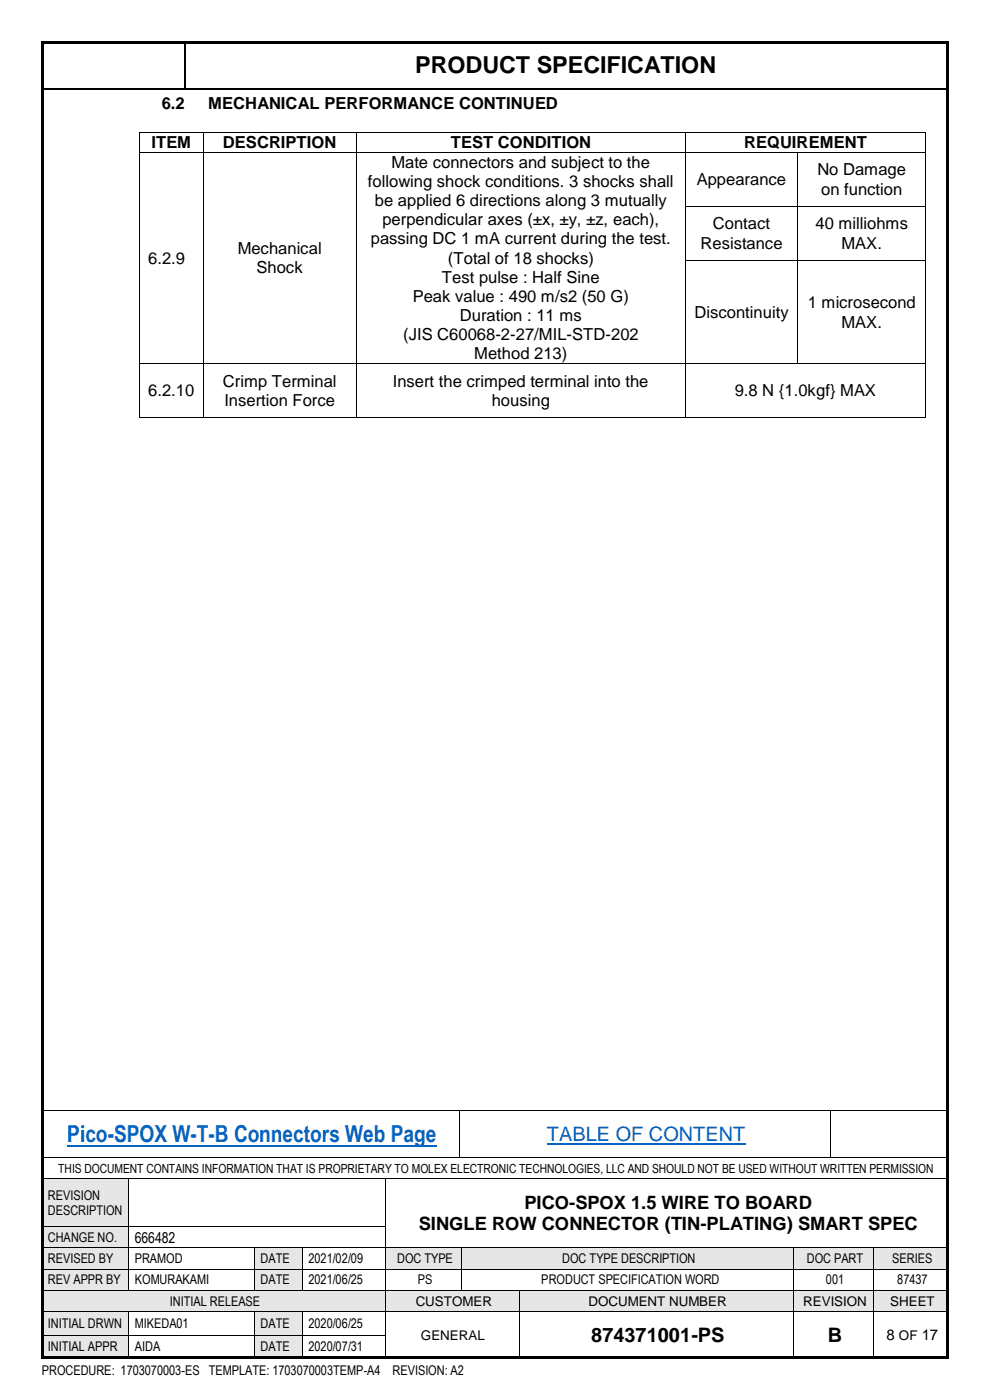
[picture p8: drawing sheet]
<svg xmlns="http://www.w3.org/2000/svg" width="210mm" height="297mm" viewBox="0 0 210 297" stroke-linecap="round" stroke-linejoin="round" font-family="sans-serif">
<defs><g id="words">
<text font-size="5" x="88.1" y="15.5">PRODUCT SPECIFICATION</text>
<text font-size="5" fill="#0563c1" x="14.3" y="242.4">Pico-SPOX W-T-B Connectors Web Page</text>
<text font-size="4.2" fill="#0563c1" x="116" y="242.1">TABLE OF CONTENT</text>
<g font-size="4.2">
<text x="125.4" y="284.7">874371001-PS</text>
<text x="175.6" y="284.7">B</text>
</g>
<g font-size="3.9">
<text x="111.2" y="256.5">PICO-SPOX 1.5 WIRE TO BOARD</text>
<text x="88.8" y="261">SINGLE ROW CONNECTOR (TIN-PLATING) SMART SPEC</text>
</g>
<g font-size="3.5">
<text x="34.3" y="23.1">6.2</text>
<text x="44.2" y="23.1">MECHANICAL PERFORMANCE CONTINUED</text>
<text x="32.1" y="31.4">ITEM</text>
<text x="47.3" y="31.4">DESCRIPTION</text>
<text x="83" y="35.7">Mate connectors and subject to the</text>
<text x="95.6" y="31.4">TEST CONDITION</text>
<text x="157.9" y="31.4">REQUIREMENT</text>
<text x="78" y="39.7">following shock conditions. 3 shocks shall</text>
<text x="147.8" y="39.3">Appearance</text>
<text x="173.4" y="37.1">No Damage</text>
<text x="174.2" y="41.5">on function</text>
<text x="79.5" y="43.8">be applied 6 directions along 3 mutually</text>
<text x="81.1" y="47.8">perpendicular axes (±x, ±y, ±z, each),</text>
<text x="50.4" y="53.9">Mechanical</text>
<text x="78.7" y="51.9">passing DC 1 mA current during the test.</text>
<text x="148.6" y="52.9">Resistance</text>
<text x="151.2" y="48.6">Contact</text>
<text x="173" y="48.6">40 milliohms</text>
<text x="178.5" y="52.9">MAX.</text>
<text x="31.5" y="55.9">6.2.9</text>
<text x="54.4" y="58">Shock</text>
<text x="93.7" y="60">Test pulse : Half Sine</text>
<text x="95" y="55.9">(Total of 18 shocks)</text>
<text x="87.6" y="64.1">Peak value : 490 m/s2 (50 G)</text>
<text x="171.4" y="65.3">1 microsecond</text>
<text x="97.6" y="68.1">Duration : 11 ms</text>
<text x="147.3" y="67.4">Discontinuity</text>
<text x="178.5" y="69.6">MAX.</text>
<text x="85.5" y="72.1">(JIS C60068-2-27/MIL-STD-202</text>
<text x="100.6" y="76.2">Method 213)</text>
<text x="47.3" y="82">Crimp Terminal</text>
<text x="83.3" y="82">Insert the crimped terminal into the</text>
<text x="31.5" y="84">6.2.10</text>
<text x="47.6" y="86.1">Insertion Force</text>
<text x="104.3" y="86.1">housing</text>
<text x="155.9" y="84.1">9.8 N {1.0kgf} MAX</text>
</g>
<g font-size="3.2">
<text x="28.6" y="263.6">666482</text>
<text x="188" y="284.3">8 OF 17</text>
</g>
<g font-size="2.8">
<text x="10.2" y="254.5">REVISION</text>
<text x="10.2" y="257.8">DESCRIPTION</text>
<text x="10.2" y="263.5">CHANGE NO.</text>
<text x="10.2" y="268">REVISED BY</text>
<text x="28.6" y="268">PRAMOD</text>
<text x="55.3" y="268">DATE</text>
<text x="65.4" y="268">2021/02/09</text>
<text x="84.3" y="268">DOC TYPE</text>
<text x="119.3" y="268">DOC TYPE DESCRIPTION</text>
<text x="171.1" y="268">DOC PART</text>
<text x="189.3" y="268">SERIES</text>
<text x="10.2" y="272.5">REV APPR BY</text>
<text x="28.6" y="272.5">KOMURAKAMI</text>
<text x="55.3" y="272.5">DATE</text>
<text x="65.4" y="272.5">2021/06/25</text>
<text x="88.6" y="272.5">PS</text>
<text x="114.8" y="272.5">PRODUCT SPECIFICATION WORD</text>
<text x="175.2" y="272.5">001</text>
<text x="190.3" y="272.5">87437</text>
<text x="10.2" y="281.8">INITIAL DRWN</text>
<text x="28.6" y="281.8">MIKEDA01</text>
<text x="36" y="277">INITIAL RELEASE</text>
<text x="55.3" y="281.8">DATE</text>
<text x="65.4" y="281.8">2020/06/25</text>
<text x="88.2" y="277">CUSTOMER</text>
<text x="124.9" y="277">DOCUMENT NUMBER</text>
<text x="170.4" y="277">REVISION</text>
<text x="188.8" y="277">SHEET</text>
<text x="10.2" y="286.7">INITIAL APPR</text>
<text x="28.6" y="286.7">AIDA</text>
<text x="55.3" y="286.7">DATE</text>
<text x="65.4" y="286.7">2020/07/31</text>
<text x="89.3" y="284.2">GENERAL</text>
<text x="8.9" y="291.8">PROCEDURE: 1703070003-ES TEMPLATE: 1703070003TEMP-A4</text>
<text x="83.3" y="291.8">REVISION: A2</text>
</g>
<text font-size="2.7" x="12.4" y="248.8">THIS DOCUMENT CONTAINS INFORMATION THAT IS PROPRIETARY TO MOLEX ELECTRONIC TECHNOLOGIES, LLC AND SHOULD NOT BE USED WITHOUT WRITTEN PERMISSION</text>
</g></defs>
<g fill="#000">
<path d="M39 8.9h.3v.2h-.3z" fill-rule="evenodd"/>
<path d="M39 18.7h.3v.3h-.3z" fill-rule="evenodd"/>
<path d="M97.4 235.5h.2v.2h-.2z" fill-rule="evenodd"/>
<path d="M176 235.5h.2v.2h-.2z" fill-rule="evenodd"/>
<path d="M97.4 245.5h.2v.2h-.2z" fill-rule="evenodd"/>
<path d="M176 245.5h.2v.2h-.2z" fill-rule="evenodd"/>
</g>
<path d="M8.8 18.8h30.2M39.2 9.1v9.6M39.3 18.8h161.6" fill="none" stroke="#000" stroke-width=".34"/>
<path d="M14.3 243h78.3" fill="none" stroke="#0563c1" stroke-width=".38"/>
<path d="M116 242.7h42.1" fill="none" stroke="#0563c1" stroke-width=".3"/>
<path d="M8.9 235.6h88.5M97.5 235.7v9.8M97.6 235.6h78.4M176.1 235.7v9.8M176.2 235.6h24.9M8.9 245.6h88.5M97.6 245.6h78.4M176.2 245.6h24.9" fill="none" stroke="#000" stroke-width=".21"/>
<g fill="#e6e6e6">
<path d="M8.9 250.2h18.3v10h-18.3z" fill-rule="evenodd"/>
<path d="M10.2 252h16.4v3.2h-16.4z" fill-rule="evenodd"/>
<path d="M10.2 255.2h16.4v3.2h-16.4z" fill-rule="evenodd"/>
</g>
<path d="M8.9 250.1h18.3M27.3 250.2v10M27.4 250.1h54.4M81.8 250.2v10M81.9 250.1h119.2" fill="none" stroke="#000" stroke-width=".21"/>
<g fill="#000">
<path d="M27.2 250h.2v.2h-.2z" fill-rule="evenodd"/>
<path d="M81.8 250h.1v.2h-.1z" fill-rule="evenodd"/>
</g>
<g fill="#e6e6e6">
<path d="M8.9 260.3h18.3v4.4h-18.3z" fill-rule="evenodd"/>
<path d="M10.2 260.9h16.4v3.3h-16.4z" fill-rule="evenodd"/>
</g>
<path d="M8.9 260.3h18.3M27.3 260.3v4.4M27.4 260.3h54.4M81.8 260.3v4.4" fill="none" stroke="#000" stroke-width=".21"/>
<g fill="#000">
<path d="M27.2 260.2h.2v.1h-.2z" fill-rule="evenodd"/>
<path d="M81.8 260.2h.1v.1h-.1z" fill-rule="evenodd"/>
</g>
<g fill="#e6e6e6">
<path d="M8.9 264.9h18.3v4.3h-18.3z" fill-rule="evenodd"/>
<path d="M10.2 265.4h16.4v3.2h-16.4z" fill-rule="evenodd"/>
</g>
<g fill="#fff">
<path d="M27.4 264.9h26.5v4.3h-26.5z" fill-rule="evenodd"/>
<path d="M28.6 265.4h24.7v3.2h-24.7z" fill-rule="evenodd"/>
</g>
<g fill="#e6e6e6">
<path d="M54.1 264.9h10v4.3h-10z" fill-rule="evenodd"/>
<path d="M55.3 265.4h8.1v3.2h-8.1z" fill-rule="evenodd"/>
<path d="M82 264.9h15.9v4.3h-15.9z" fill-rule="evenodd"/>
<path d="M83.2 265.4h14v3.2h-14z" fill-rule="evenodd"/>
<path d="M98.1 264.9h70.2v4.3h-70.2z" fill-rule="evenodd"/>
<path d="M99.2 265.4h68.4v3.2h-68.4z" fill-rule="evenodd"/>
<path d="M168.4 264.9h16.9v4.3h-16.9z" fill-rule="evenodd"/>
<path d="M169.6 265.4h15.1v3.2h-15.1z" fill-rule="evenodd"/>
<path d="M185.5 264.9h15.6v4.3h-15.6z" fill-rule="evenodd"/>
<path d="M186.7 265.4h13.7v3.2h-13.7z" fill-rule="evenodd"/>
</g>
<g fill="none" stroke="#000" stroke-width=".21">
<path d="M8.9 264.7h18.3M27.3 264.8v4.4M27.4 264.7h26.5M54 264.8v4.4M54.1 264.7h10M64.1 264.8v4.4M64.2 264.7h17.6M81.8 264.8v4.4M81.9 264.7h15.9M97.9 264.8v4.4M98 264.7h70.3M168.4 264.8v4.4"/>
<path d="M168.4 264.7h16.9M185.4 264.8v4.4M185.5 264.7h15.6"/>
</g>
<g fill="#000">
<path d="M27.2 264.7h.2v.1h-.2z" fill-rule="evenodd"/>
<path d="M53.9 264.7h.2v.1h-.2z" fill-rule="evenodd"/>
<path d="M64.1 264.7h.1v.1h-.1z" fill-rule="evenodd"/>
<path d="M81.8 264.7h.1v.1h-.1z" fill-rule="evenodd"/>
<path d="M97.8 264.7h.2v.1h-.2z" fill-rule="evenodd"/>
<path d="M168.3 264.7h.1v.1h-.1z" fill-rule="evenodd"/>
<path d="M185.3 264.7h.2v.1h-.2z" fill-rule="evenodd"/>
</g>
<g fill="#e6e6e6">
<path d="M8.9 269.4h18.3v4.3h-18.3z" fill-rule="evenodd"/>
<path d="M10.2 269.9h16.4v3.2h-16.4z" fill-rule="evenodd"/>
</g>
<g fill="#fff">
<path d="M27.4 269.4h26.5v4.3h-26.5z" fill-rule="evenodd"/>
<path d="M28.6 269.9h24.7v3.2h-24.7z" fill-rule="evenodd"/>
</g>
<g fill="#e6e6e6">
<path d="M54.1 269.4h10v4.3h-10z" fill-rule="evenodd"/>
<path d="M55.3 269.9h8.1v3.2h-8.1z" fill-rule="evenodd"/>
</g>
<g fill="#fff">
<path d="M64.3 269.4h17.5v4.3h-17.5z" fill-rule="evenodd"/>
<path d="M65.4 269.9h15.7v3.2h-15.7z" fill-rule="evenodd"/>
</g>
<g fill="none" stroke="#000" stroke-width=".21">
<path d="M8.9 269.3h18.3M27.3 269.4v4.3M27.4 269.3h26.5M54 269.4v4.3M54.1 269.3h10M64.1 269.4v4.3M64.2 269.3h17.6M81.8 269.4v4.3M81.9 269.3h15.9M97.9 269.4v4.3M98 269.3h70.3M168.4 269.4v4.3"/>
<path d="M168.4 269.3h16.9M185.4 269.4v4.3M185.5 269.3h15.6"/>
</g>
<g fill="#000">
<path d="M27.2 269.2h.2v.2h-.2z" fill-rule="evenodd"/>
<path d="M53.9 269.2h.2v.2h-.2z" fill-rule="evenodd"/>
<path d="M64.1 269.2h.1v.2h-.1z" fill-rule="evenodd"/>
<path d="M81.8 269.2h.1v.2h-.1z" fill-rule="evenodd"/>
<path d="M97.8 269.2h.2v.2h-.2z" fill-rule="evenodd"/>
<path d="M168.3 269.2h.1v.2h-.1z" fill-rule="evenodd"/>
<path d="M185.3 269.2h.2v.2h-.2z" fill-rule="evenodd"/>
</g>
<g fill="#e6e6e6">
<path d="M8.9 273.8h72.9v4.4h-72.9z" fill-rule="evenodd"/>
<path d="M10.2 274.4h70.9v3.2h-70.9z" fill-rule="evenodd"/>
<path d="M82 273.8h28.1v4.4h-28.1z" fill-rule="evenodd"/>
<path d="M83.2 274.4h26.2v3.3h-26.2z" fill-rule="evenodd"/>
<path d="M110.3 273.8h58v4.4h-58z" fill-rule="evenodd"/>
<path d="M111.5 274.4h56.1v3.3h-56.1z" fill-rule="evenodd"/>
<path d="M168.4 273.8h16.9v4.4h-16.9z" fill-rule="evenodd"/>
<path d="M169.6 274.4h15.1v3.3h-15.1z" fill-rule="evenodd"/>
<path d="M185.5 273.8h15.6v4.4h-15.6z" fill-rule="evenodd"/>
<path d="M186.7 274.4h13.7v3.3h-13.7z" fill-rule="evenodd"/>
</g>
<g fill="none" stroke="#000" stroke-width=".21">
<path d="M8.9 273.8h18.3M27.4 273.8h26.5M54.1 273.8h10M64.2 273.8h17.6M81.8 273.8v4.4M81.9 273.8h15.9M98 273.8h12.1M110.2 273.8v4.4M110.3 273.8h58M168.4 273.8v4.4M168.4 273.8h16.9M185.4 273.8v4.4"/>
<path d="M185.5 273.8h15.6"/>
</g>
<g fill="#000">
<path d="M27.2 273.7h.2v.1h-.2z" fill-rule="evenodd"/>
<path d="M53.9 273.7h.2v.1h-.2z" fill-rule="evenodd"/>
<path d="M64.1 273.7h.1v.1h-.1z" fill-rule="evenodd"/>
<path d="M81.8 273.7h.1v.1h-.1z" fill-rule="evenodd"/>
<path d="M97.8 273.7h.2v.1h-.2z" fill-rule="evenodd"/>
<path d="M110.1 273.7h.2v.1h-.2z" fill-rule="evenodd"/>
<path d="M168.3 273.7h.1v.1h-.1z" fill-rule="evenodd"/>
<path d="M185.3 273.7h.2v.1h-.2z" fill-rule="evenodd"/>
</g>
<g fill="#e6e6e6">
<path d="M8.9 278.3h18.3v5h-18.3z" fill-rule="evenodd"/>
<path d="M10.2 279.2h16.4v3.2h-16.4z" fill-rule="evenodd"/>
<path d="M54.1 278.3h10v5h-10z" fill-rule="evenodd"/>
<path d="M55.3 279.2h8.1v3.2h-8.1z" fill-rule="evenodd"/>
</g>
<g fill="#fff">
<path d="M110.3 278.3h58v9.7h-58z" fill-rule="evenodd"/>
<path d="M111.5 280.7h56.1v4.9h-56.1z" fill-rule="evenodd"/>
<path d="M168.4 278.3h16.9v9.7h-16.9z" fill-rule="evenodd"/>
<path d="M169.6 280.7h15.1v4.9h-15.1z" fill-rule="evenodd"/>
<path d="M185.5 278.3h15.6v9.7h-15.6z" fill-rule="evenodd"/>
<path d="M186.7 281.3h13.7v3.7h-13.7z" fill-rule="evenodd"/>
</g>
<g fill="none" stroke="#000" stroke-width=".21">
<path d="M8.9 278.2h18.3M27.3 278.3v5M27.4 278.2h26.5M54 278.3v5M54.1 278.2h10M64.1 278.3v5M64.2 278.2h17.6M81.8 278.3v5M81.9 278.2h28.2M110.2 278.3v5M110.3 278.2h58M168.4 278.3v5"/>
<path d="M168.4 278.2h16.9M185.4 278.3v5M185.5 278.2h15.6"/>
</g>
<g fill="#000">
<path d="M27.2 278.2h.2v.1h-.2z" fill-rule="evenodd"/>
<path d="M53.9 278.2h.2v.1h-.2z" fill-rule="evenodd"/>
<path d="M64.1 278.2h.1v.1h-.1z" fill-rule="evenodd"/>
<path d="M81.8 278.2h.1v.1h-.1z" fill-rule="evenodd"/>
<path d="M110.1 278.2h.2v.1h-.2z" fill-rule="evenodd"/>
<path d="M168.3 278.2h.1v.1h-.1z" fill-rule="evenodd"/>
<path d="M185.3 278.2h.2v.1h-.2z" fill-rule="evenodd"/>
</g>
<g fill="#e6e6e6">
<path d="M8.9 283.4h18.3v4.6h-18.3z" fill-rule="evenodd"/>
<path d="M10.2 284.1h16.4v3.3h-16.4z" fill-rule="evenodd"/>
<path d="M54.1 283.4h10v4.6h-10z" fill-rule="evenodd"/>
<path d="M55.3 284.1h8.1v3.3h-8.1z" fill-rule="evenodd"/>
</g>
<g fill="none" stroke="#000" stroke-width=".21">
<path d="M29.6 28.1v4.1M29.6 32.3v11.4M29.6 28h13.5M29.6 32.3h13.5M43.2 28.1v4.1M43.2 32.3v11.4M43.3 28h32.2M43.3 32.3h32.2M75.5 28.1v4.1M75.5 32.3v11.4M75.6 28h69.8M75.6 32.3h69.8"/>
<path d="M145.4 28.1v4.1M145.4 32.3v11.4M145.5 28h50.8M145.5 32.3h23.7M169.3 32.3v11.4M169.4 32.3h26.9M196.4 28.1v4.1M196.4 32.3v11.4M29.6 43.8v11.3M29.6 55.3v21.7M43.2 43.8v11.3M43.2 55.3v21.7"/>
<path d="M75.5 43.8v11.3M75.5 55.3v21.7M145.4 43.8v11.3M145.4 55.3v21.7M145.5 43.7h23.7M145.5 55.2h23.7M169.3 43.8v11.3M169.3 55.3v21.7M169.4 43.7h26.9M169.4 55.2h26.9M196.4 43.8v11.3M196.4 55.3v21.7"/>
<path d="M29.6 77.1v11.3M29.6 77.1h13.5M43.2 77.1v11.3M43.3 77.1h32.2M75.5 77.1v11.3M75.6 77.1h69.8M145.4 77.1v11.3M145.5 77.1h23.7M169.4 77.1h26.9M196.4 77.1v11.3M29.6 88.5h13.5M43.3 88.5h32.2"/>
<path d="M75.6 88.5h69.8M145.5 88.5h50.8M8.9 283.3h18.3M27.3 283.4v4.6M27.4 283.3h26.5M54 283.4v4.6M54.1 283.3h10M64.1 283.4v4.6M64.2 283.3h17.6M81.8 283.4v4.6M110.2 283.4v4.6M168.4 283.4v4.6"/>
<path d="M185.4 283.4v4.6"/>
</g>
<g fill="#000">
<path d="M8.8 8.8h.5v.5h-.5z" fill-rule="evenodd"/>
<path d="M8.8 8.8h.5v.5h-.5z" fill-rule="evenodd"/>
<path d="M9.3 8.8h191.4v.5h-191.4z" fill-rule="evenodd"/>
<path d="M200.7 8.8h.6v.5h-.6z" fill-rule="evenodd"/>
<path d="M200.7 8.8h.6v.5h-.6z" fill-rule="evenodd"/>
<path d="M29.5 27.9h.1v.2h-.1z" fill-rule="evenodd"/>
<path d="M29.5 27.9h.1v.2h-.1z" fill-rule="evenodd"/>
<path d="M29.5 32.2h.1v.1h-.1z" fill-rule="evenodd"/>
<path d="M43.1 27.9h.2v.2h-.2z" fill-rule="evenodd"/>
<path d="M43.1 32.2h.2v.1h-.2z" fill-rule="evenodd"/>
<path d="M75.5 27.9h.1v.2h-.1z" fill-rule="evenodd"/>
<path d="M75.5 32.2h.1v.1h-.1z" fill-rule="evenodd"/>
<path d="M145.4 27.9h.1v.2h-.1z" fill-rule="evenodd"/>
<path d="M145.4 32.2h.1v.1h-.1z" fill-rule="evenodd"/>
<path d="M169.2 32.2h.2v.1h-.2z" fill-rule="evenodd"/>
<path d="M196.3 27.9h.2v.2h-.2z" fill-rule="evenodd"/>
<path d="M196.3 27.9h.2v.2h-.2z" fill-rule="evenodd"/>
<path d="M196.3 32.2h.2v.1h-.2z" fill-rule="evenodd"/>
<path d="M29.5 43.7h.1v.1h-.1z" fill-rule="evenodd"/>
<path d="M29.5 55.1h.1v.2h-.1z" fill-rule="evenodd"/>
<path d="M43.1 43.7h.2v.1h-.2z" fill-rule="evenodd"/>
<path d="M43.1 55.1h.2v.2h-.2z" fill-rule="evenodd"/>
<path d="M75.5 43.7h.1v.1h-.1z" fill-rule="evenodd"/>
<path d="M75.5 55.1h.1v.2h-.1z" fill-rule="evenodd"/>
<path d="M145.4 43.7h.1v.1h-.1z" fill-rule="evenodd"/>
<path d="M145.4 55.1h.1v.2h-.1z" fill-rule="evenodd"/>
<path d="M169.2 43.7h.2v.1h-.2z" fill-rule="evenodd"/>
<path d="M169.2 55.1h.2v.2h-.2z" fill-rule="evenodd"/>
<path d="M196.3 43.7h.2v.1h-.2z" fill-rule="evenodd"/>
<path d="M196.3 55.1h.2v.2h-.2z" fill-rule="evenodd"/>
<path d="M29.5 77h.1v.1h-.1z" fill-rule="evenodd"/>
<path d="M43.1 77h.2v.1h-.2z" fill-rule="evenodd"/>
<path d="M75.5 77h.1v.1h-.1z" fill-rule="evenodd"/>
<path d="M145.4 77h.1v.1h-.1z" fill-rule="evenodd"/>
<path d="M169.2 77h.2v.1h-.2z" fill-rule="evenodd"/>
<path d="M196.3 77h.2v.1h-.2z" fill-rule="evenodd"/>
<path d="M29.5 88.4h.1v.2h-.1z" fill-rule="evenodd"/>
<path d="M29.5 88.4h.1v.2h-.1z" fill-rule="evenodd"/>
<path d="M43.1 88.4h.2v.2h-.2z" fill-rule="evenodd"/>
<path d="M75.5 88.4h.1v.2h-.1z" fill-rule="evenodd"/>
<path d="M145.4 88.4h.1v.2h-.1z" fill-rule="evenodd"/>
<path d="M196.3 88.4h.2v.2h-.2z" fill-rule="evenodd"/>
<path d="M196.3 88.4h.2v.2h-.2z" fill-rule="evenodd"/>
<path d="M8.8 9.3h.5v278.4h-.5z" fill-rule="evenodd"/>
<path d="M8.8 287.7h.5v.5h-.5z" fill-rule="evenodd"/>
<path d="M8.8 287.7h.5v.5h-.5z" fill-rule="evenodd"/>
<path d="M9.3 287.7h191.4v.5h-191.4z" fill-rule="evenodd"/>
<path d="M27.2 283.3h.2v.1h-.2z" fill-rule="evenodd"/>
<path d="M53.9 283.3h.2v.1h-.2z" fill-rule="evenodd"/>
<path d="M64.1 283.3h.1v.1h-.1z" fill-rule="evenodd"/>
<path d="M81.8 283.3h.1v.1h-.1z" fill-rule="evenodd"/>
<path d="M110.1 283.3h.2v.1h-.2z" fill-rule="evenodd"/>
<path d="M168.3 283.3h.1v.1h-.1z" fill-rule="evenodd"/>
<path d="M185.3 283.3h.2v.1h-.2z" fill-rule="evenodd"/>
<path d="M200.7 9.3h.6v278.4h-.6z" fill-rule="evenodd"/>
<path d="M200.7 287.7h.6v.5h-.6z" fill-rule="evenodd"/>
<path d="M200.7 287.7h.6v.5h-.6z" fill-rule="evenodd"/>
</g>
<use href="#words"/>
</svg>
